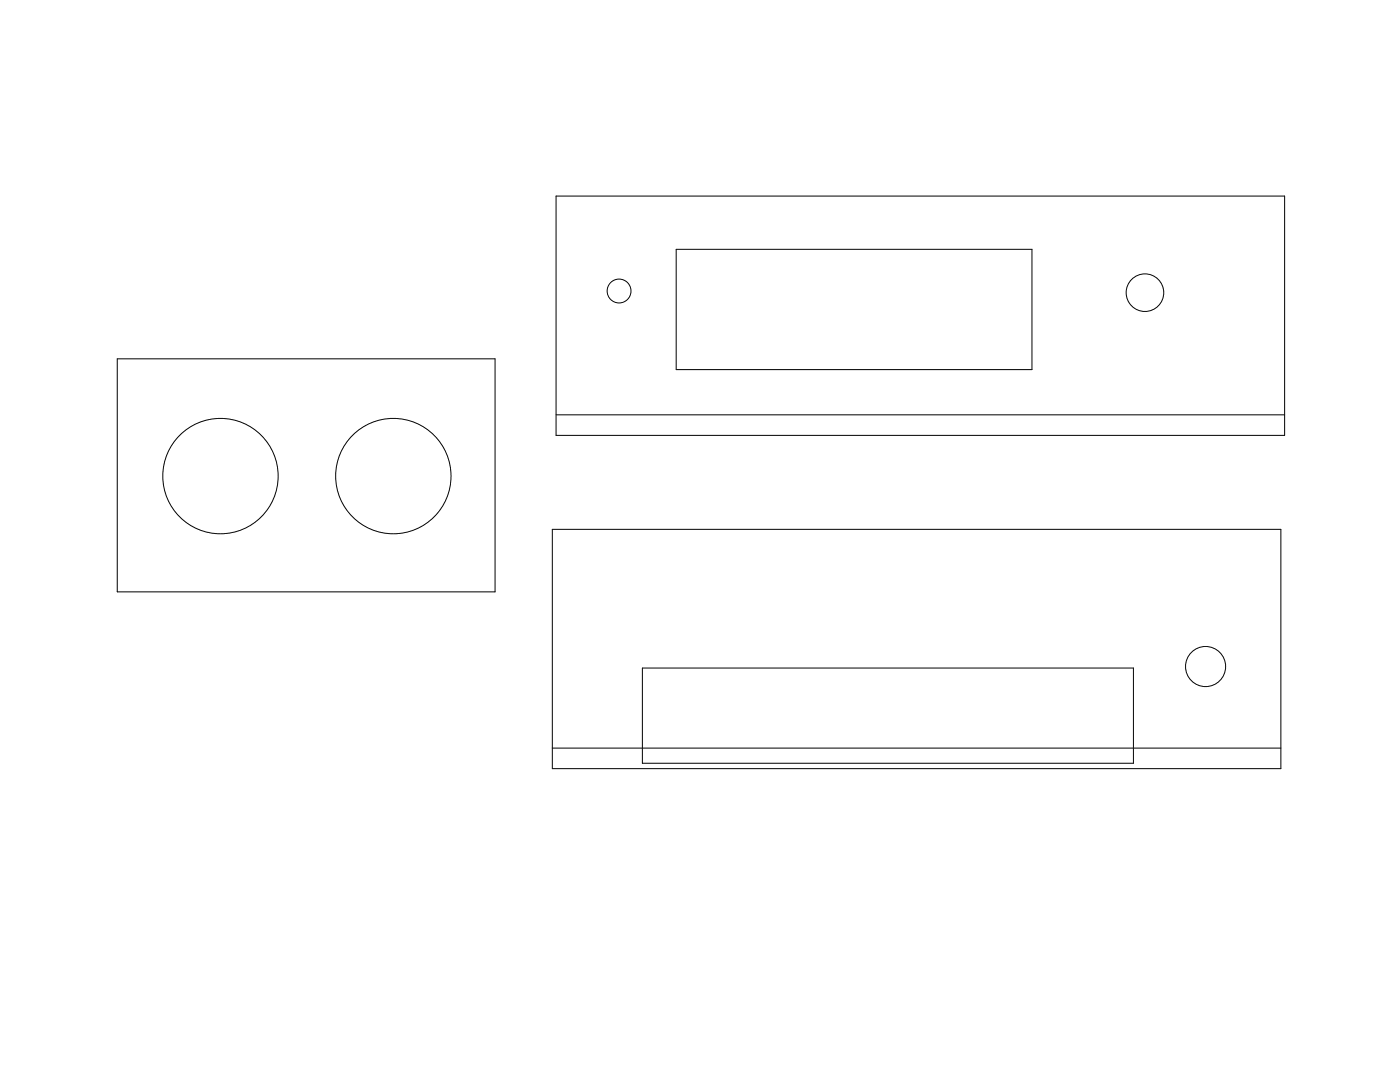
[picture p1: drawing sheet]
<svg xmlns="http://www.w3.org/2000/svg" width="279mm" height="216mm" viewBox="0 0 279 216" stroke-linecap="round" stroke-linejoin="round" font-family="sans-serif">
<g fill="none" stroke="#000" stroke-width=".2">
<path d="M111 39.1h145.4v47.8h-145.4zM134.9 49.7h71.1v24h-71.1zM23.4 71.6h75.4v46.5h-75.4zM111 82.8h145.4M110.2 105.6h145.4v47.8h-145.4zM128.2 133.3h98v19h-98zM110.2 149.3h145.4"/>
<circle cx="123.5" cy="58.1" r="2.38"/>
<circle cx="228.5" cy="58.4" r="3.8"/>
<circle cx="44" cy="95" r="11.5"/>
<circle cx="78.5" cy="95" r="11.5"/>
<circle cx="240.6" cy="133" r="4"/>
</g>
</svg>
